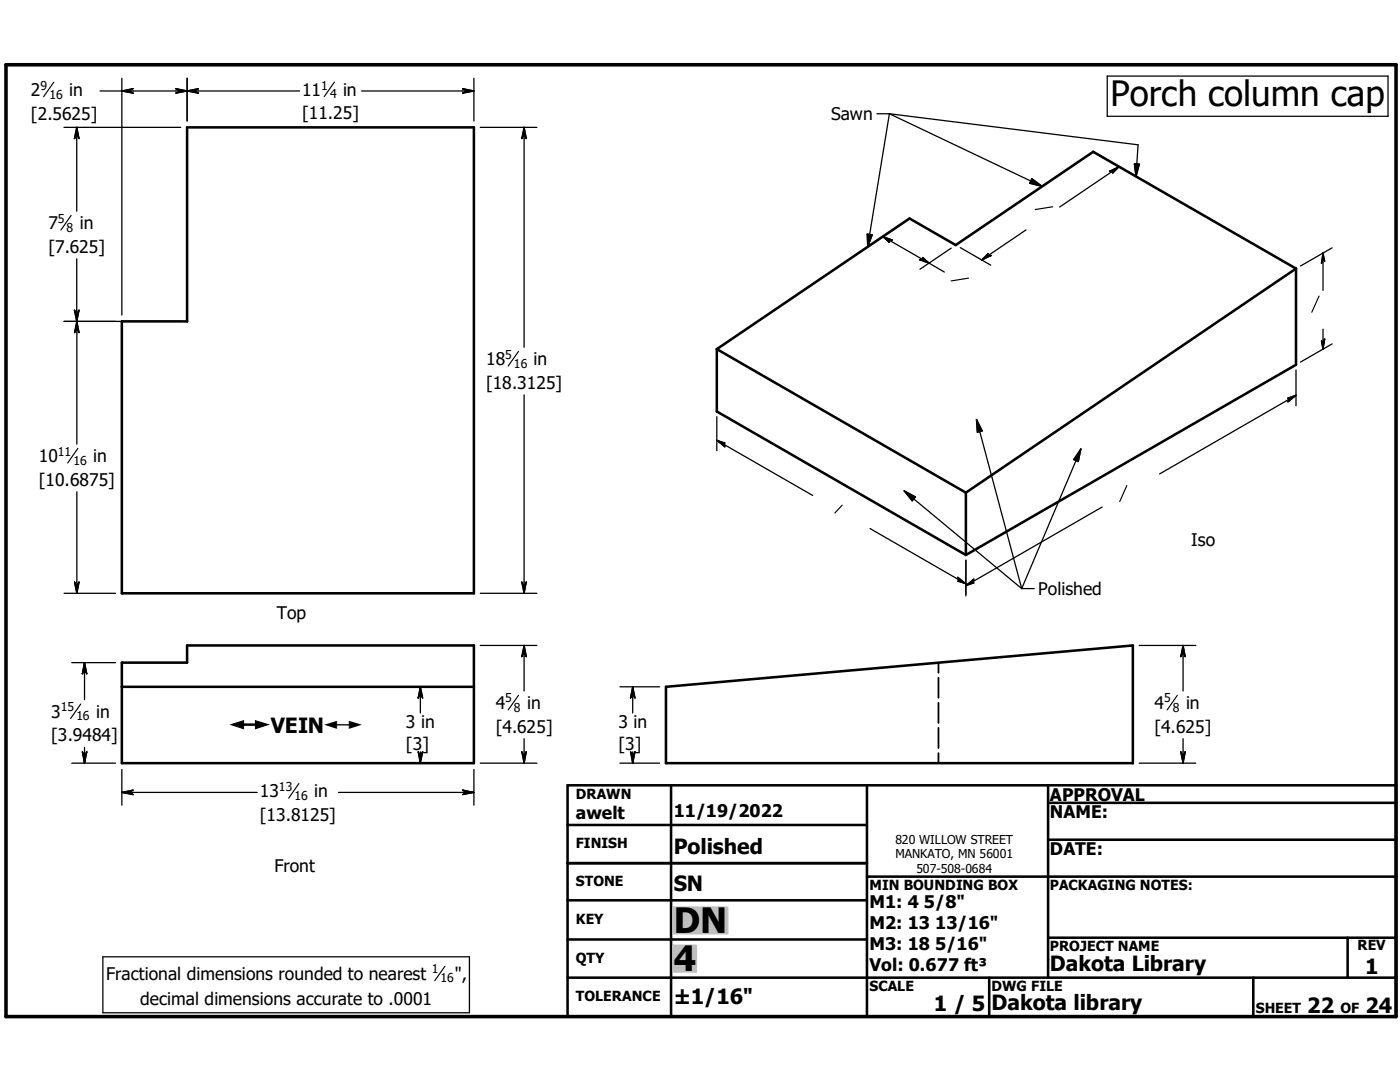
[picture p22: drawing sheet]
<svg xmlns="http://www.w3.org/2000/svg" width="279mm" height="216mm" viewBox="0 0 279 216" stroke-linecap="round" stroke-linejoin="round" font-family="sans-serif">
<defs><g id="words">
<g font-size="7">
<text x="221.6" y="21.2">Porch column cap</text>
<text x="134.5" y="186.2">DN</text>
<text x="134.5" y="193.8">4</text>
</g>
<g font-size="4.2">
<text x="54.1" y="146.2">VEIN</text>
<text x="134.4" y="170.3">Polished</text>
<text x="134.4" y="177.9">SN</text>
<text x="209.5" y="193.7">Dakota Library</text>
<text x="272.5" y="194.4">1</text>
<text x="134.4" y="200.4">±1/16&quot;</text>
<text x="186.4" y="201.7">1 / 5</text>
<text x="197.9" y="201.5">Dakota library</text>
<text x="260.9" y="202.2">22</text>
<text x="272.5" y="202.2">24</text>
</g>
<g font-size="3.5">
<text x="6.2" y="19.1">2</text>
<text x="6.2" y="23.9">[2.5625]</text>
<text x="13.8" y="19.1">in</text>
<text x="60.3" y="19.1">11</text>
<text x="60.3" y="23.8">[11.25]</text>
<text x="68.5" y="19.1">in</text>
<text x="165.9" y="24">Sawn</text>
<text x="9.7" y="45.7">7</text>
<text x="15.9" y="45.7">in</text>
<text x="9.7" y="50.5">[7.625]</text>
<text x="97" y="72.9">18</text>
<text x="97" y="77.6">[18.3125]</text>
<text x="106.5" y="72.9">in</text>
<text x="7.7" y="92.2">10</text>
<text x="18.6" y="92.2">in</text>
<text x="7.7" y="96.9">[10.6875]</text>
<text x="237.7" y="109">Iso</text>
<text x="207.2" y="118.7">Polished</text>
<text x="55.2" y="123.4">Top</text>
<text x="10.2" y="143.2">3</text>
<text x="19.2" y="143.2">in</text>
<text x="98.9" y="141.5">4</text>
<text x="105.2" y="141.5">in</text>
<text x="230.4" y="141.5">4</text>
<text x="236.7" y="141.5">in</text>
<text x="10.2" y="148">[3.9484]</text>
<text x="81" y="145.3">3 in</text>
<text x="81" y="149.6">[3]</text>
<text x="98.9" y="146.2">[4.625]</text>
<text x="123.4" y="145.3">3 in</text>
<text x="123.4" y="149.6">[3]</text>
<text x="230.4" y="146.2">[4.625]</text>
<text x="51.9" y="159">13</text>
<text x="62.7" y="159">in</text>
<text x="209.5" y="159.8">APPROVAL</text>
<text x="51.9" y="163.8">[13.8125]</text>
<text x="114.9" y="163.5">awelt</text>
<text x="134.5" y="163">11/19/2022</text>
<text x="209.5" y="163.2">NAME:</text>
<text x="54.8" y="174">Front</text>
<text x="209.5" y="170.6">DATE:</text>
<text x="173.5" y="181.2">M1: 4 5/8&quot;</text>
<text x="173.5" y="185.4">M2: 13 13/16&quot;</text>
<text x="173.5" y="189.6">M3: 18 5/16&quot;</text>
<text x="21.2" y="195.5">Fractional dimensions rounded to nearest</text>
<text x="90.8" y="195.5">&quot;,</text>
<text x="173.5" y="193.8">Vol: 0.677 ft³</text>
<text x="28" y="200.5">decimal dimensions accurate to .0001</text>
</g>
<g font-size="3.3">
<text x="46.1" y="146.2">#</text>
<text x="64.7" y="146.2">#</text>
</g>
<g font-size="2.8">
<text x="114.9" y="159.5">DRAWN</text>
<text x="114.9" y="169.2">FINISH</text>
<text x="114.9" y="176.9">STONE</text>
<text x="173.5" y="177.5">MIN BOUNDING BOX</text>
<text x="209.5" y="177.5">PACKAGING NOTES:</text>
<text x="114.9" y="184.4">KEY</text>
<text x="209.5" y="189.7">PROJECT NAME</text>
<text x="270.9" y="189.6">REV</text>
<text x="114.9" y="192.1">QTY</text>
<text x="173.5" y="197.7">SCALE</text>
<text x="197.9" y="197.7">DWG FILE</text>
<text x="114.9" y="199.7">TOLERANCE</text>
<text x="250.6" y="202.2">SHEET</text>
<text x="267.5" y="202.2">OF</text>
</g>
<g font-size="2.4">
<text x="8.1" y="17.9">9</text>
<text x="64.1" y="17.9">1</text>
<text x="9.9" y="19.7">16</text>
<text x="65.9" y="19.6">4</text>
<text x="11.6" y="44.5">5</text>
<text x="13.3" y="46.3">8</text>
<text x="100.8" y="71.6">5</text>
<text x="102.6" y="73.4">16</text>
<text x="11.6" y="90.9">11</text>
<text x="14.6" y="92.8">16</text>
<text x="12.1" y="141.9">15</text>
<text x="15.2" y="143.7">16</text>
<text x="100.8" y="140.2">5</text>
<text x="102.6" y="142">8</text>
<text x="232.3" y="140.2">5</text>
<text x="234.1" y="142">8</text>
<text x="55.7" y="157.8">13</text>
<text x="58.8" y="159.6">16</text>
<text x="178.7" y="168.4">820 WILLOW STREET</text>
<text x="178.7" y="171.3">MANKATO, MN 56001</text>
<text x="182.9" y="174.2">507-508-0684</text>
<text x="86.1" y="194.2">1</text>
<text x="87.9" y="196">16</text>
</g>
</g></defs>
<g fill="none" stroke="#000" stroke-width=".51">
<path d="M37.3 25.4h57.3v93h-70.3v-54.3h13zM258.6 53.6l-65.8 44.7M258.6 53.6v19.2l-65.8 37.9M258.6 53.6l-40.4-23.3-27.5 18.6-9.2-5.3-38.4 26.1M143.1 69.7l49.7 28.6M143.1 69.7v12.4l49.7 28.6M192.8 98.3v12.4M24.3 132.2h13v-3.4h57.3v23.5h-70.3zM24.3 137h70.3M132.9 137l93.2-8.2v23.5h-93.2zM113.3 156.7h165.3v46.2h-165.3zM133.9 156.7v46.2"/>
<path d="M173 156.7v46.2M209.2 156.7v38.4M113.3 179.6h59.7M113.3 164.6h59.7M113.3 172.2h59.7M173 174.9h105.6M209.2 160.2h69.4M209.2 167.6h69.4M113.3 187.5h59.7M113.3 195.1h165.3M197.4 195.1v7.8M209.2 187.1h69.4"/>
<path d="M250.1 195.1v7.8M268.9 187.1v8"/>
</g>
<path d="M187.3 132.2v2M187.3 135.2v4M187.3 140.2v4.1M187.3 145.2v4.1M187.3 150.3v2" fill="none" stroke="#000" stroke-width=".36"/>
<path d="M1.2 12.9h277.4v190h-277.4z" fill="none" stroke="#000" stroke-width=".71"/>
<g fill="#c0c0c0" stroke="#c0c0c0" stroke-width=".51">
<path d="M134.4 188.7h4.5v5.1z"/>
<path d="M134.4 188.7l4.5 5.1h-4.5z"/>
<path d="M134.4 181.1h10.7v5.1z"/>
<path d="M134.4 181.1l10.7 5.1h-10.7z"/>
</g>
<g fill="none" stroke="#000" stroke-width=".23">
<path d="M10.7 16.4l-2 2.9M66.7 16.4l-2 2.9M14.2 43l-2 2.9M193.3 55.5l-3.5 .6M210.1 41.3l-3.5 .5M263.2 59.1l-1.4 3.2M103.5 70.1l-2.1 2.9M15.5 89.5l-2 2.9M224.9 96.9l-1.4 3.2M168.1 100.8l-1.5 1.6M103.5 138.7l-2.1 3M235 138.7l-2.1 3"/>
<path d="M16.1 140.5l-2 2.9M59.7 156.3l-2.1 3M88.8 192.8l-2 2.9"/>
</g>
<g fill="none" stroke="#000" stroke-width=".25">
<path d="M20 18.2h39.8M24.3 15.6v47.3M24.3 18.2l2.3-.5-.8 .5 .8 .4zM25.8 18.2h.1M35.9 18.2h.1M35.9 18.2l-.8 .4 2.2-.4M35.9 18.2l-.8-.5 2.2 .5M37.3 15.6v8.5M37.3 18.2l2.3-.5-.8 .5M37.3 18.2l2.3 .4-.8-.4M38.8 18.2h.1M72.2 18.2h22.4"/>
<path d="M93.1 18.2h.1M93.1 18.2l-.8 .4 2.3-.4M93.1 18.2l-.8-.5 2.3 .5M94.6 15.6v8.5M221 15.2h56v8h-56zM12.8 25.4h23.3M15.3 26.9h.1M15.3 25.4v16.7M15.3 25.4l.5 2.2-.5-.7M15.3 25.4l-.4 2.2 .4-.7M95.8 25.4h11.3M104.6 26.9h.1"/>
<path d="M104.6 25.4v43.9M104.6 25.4l.4 2.2-.4-.7M104.6 25.4l-.5 2.2 .5-.7M175 22.7h2.5M177.5 22.7l30.5 14.5M177.5 22.7l-4.3 26.6M177.5 22.7l49.6 6.2-.4 6.3M205.9 35.7l2.1 1.5-2.5-.6zM219.1 30.8l6 3.5M222.3 34h.1M223.3 33.3l-11.8 8M223.3 33.3l-1.2 1.2 .2-.5"/>
<path d="M223.3 33.3l-1.8 .9 .8-.2M226.4 32.7l1 .1-.7 2.4zM15.3 51.6v37M173.1 46.7l1 .2-.9 2.4zM176.2 47.2l9.2 5.3M176.2 47.2l1.9 .7-.9-.1M176.2 47.2l1.2 1.1-.2-.5M177.2 47.8h.1M180.6 44.2l-6.2 4.2M184.4 51.9h.1M184.4 51.9l-.9-.1 1.9 .7M184.4 51.9l-.3-.5 1.3 1.1"/>
<path d="M185.4 52.5l3.1 1.8M189.8 49.5l-6.2 4.2M191.6 49.4l6.1 3.5M196.9 51.2h.1M196.9 51.2l.3-.6-1.3 1.3M196.9 51.2l.9-.2-1.9 .9M204.8 45.9l-8.9 6M264 51.7h.1M264 50.5v7.4M264 50.5l.4 1.6-.4-.4M264 50.5l-.3 2 .3-.8M265.8 49.5l-6.3 3.6"/>
<path d="M12.8 64.1h23.3M15.3 62.7h.1M15.3 62.7l-.4-.8 .9 4.5-.5-.8M15.3 62.7l.5-.8-.9 4.5 .4-.8M15.3 65.6h.1M104.6 78.8v39.6M257.6 79.5h.1M258.6 78.9l-27.2 15.7M258.6 78.9l-1.6 1.3 .6-.7M258.6 78.9l-1.6 .5 .6 .1M258.6 73.8v7.2M264 68.5h.1"/>
<path d="M264 65.7v4M264 68.5l-.3-.5 .3 1.7M264 68.5l.4-.8-.4 2M265.8 68.6l-6.3 3.7M15.3 98.1v20.3M143.1 87.9l19.1 11M143.1 87.9l1.6 .5-.6 .1M143.1 87.9l1.6 1.2-.6-.6M143.1 83.1v6.8M144.1 88.5h.1M180.5 97.9l23.4 19.5M180.5 97.9l2.2 1.3-.6 .7z"/>
<path d="M194.9 83.7l9 33.7M194.9 83.7l1.1 2.3-.9 .2zM215.7 89.6l-11.8 27.8M215.7 89.6l-.5 2.5-.9-.4zM12.8 118.4h10.2M15.3 116.9h.1M15.3 116.9l-.4-.7 .4 2.2M15.3 116.9l.5-.7-.5 2.2M95.8 118.4h11.3M104.6 116.9h.1M104.6 116.9l-.5-.7 .5 2.2M104.6 116.9l.4-.7-.4 2.2"/>
<path d="M173.6 105.5l19.2 11M191.7 115.9h.1M191.7 115.9h-.5l1.6 .6M191.7 115.9l-.5-.7 1.6 1.3M192.8 111.8v7.1M193.8 116.3h.1M193.8 116.3l.5-.7-1.5 1.3M193.8 116.3h.5l-1.5 .6M203.9 117.4h2.5M220 101.2l-27.2 15.7M14.3 132.2h8.7M16.9 133.7h.1"/>
<path d="M16.9 132.2v7.4M16.9 132.2l.4 2.3-.4-.8M16.9 132.2l-.5 2.3 .5-.8M83.9 138.5h.1M83.9 137v5.3M83.9 137l.4 2.3-.4-.8M83.9 137l-.4 2.3 .4-.8M95.8 128.8h11.3M104.6 130.2h.1M104.6 128.8v9.1M104.6 128.8l.4 2.2-.4-.8M104.6 128.8l-.5 2.2 .5-.8"/>
<path d="M123.7 137h7.9M126.3 138.5h.1M126.3 137v5.3M126.3 137l.4 2.3-.4-.8M126.3 137l-.5 2.3 .5-.8M227.4 128.8h11.2M236.1 130.2h.1M236.1 128.8v9.1M236.1 128.8l.4 2.2-.4-.8M236.1 128.8l-.5 2.2 .5-.8M14.3 152.3h8.7M16.9 150.8h.1"/>
<path d="M16.9 149.1v3.2M16.9 150.8l-.5-.8 .5 2.3M16.9 150.8l.4-.8-.4 2.3M24.3 158.1h27M24.3 158.1l2.3-.4-.8 .4M24.3 158.1l2.3 .4-.8-.4M24.3 153.5v7.2M25.8 158.1h.1M67.6 158.1h27M83.9 150.8h.1M83.9 150v2.3M83.9 150.8l-.4-.8 .4 2.3"/>
<path d="M83.9 150.8l.4-.8-.4 2.3M93.1 158.1h.1M93.1 158.1l-.8 .4 2.3-.4M93.1 158.1l-.8-.4 2.3 .4M94.6 153.5v7.2M95.8 152.3h11.3M104.6 150.8h.1M104.6 147.4v4.9M104.6 150.8l-.5-.8 .5 2.3M104.6 150.8l.4-.8-.4 2.3M123.7 152.3h7.9M126.3 150.8h.1"/>
<path d="M126.3 150v2.3M126.3 150.8l-.5-.8 .5 2.3M126.3 150.8l.4-.8-.4 2.3M227.4 152.3h11.2M236.1 150.8h.1M236.1 147.4v4.9M236.1 150.8l-.5-.8 .5 2.3M236.1 150.8l.4-.8-.4 2.3M20.5 190.9h73.2v11.2h-73.2z"/>
</g>
<g fill="#000" stroke="#000" stroke-width=".25">
<path d="M24.3 18.2l2.3-.5-.8 .5zM24.3 18.2h1.5l.8 .4zM25.8 18.2l.8 .4zM35.1 18.6l.8-.4h1.4zM35.1 17.7l2.2 .5h-1.4zM35.1 17.7l.8 .5zM37.3 18.2l2.3-.5-.8 .5zM37.3 18.2h1.5l.8 .4zM38.8 18.2l.8 .4zM92.3 18.6l.8-.4h1.5zM92.3 17.7l2.3 .5h-1.5zM92.3 17.7l.8 .5z"/>
<path d="M15.3 25.4l.5 2.2-.5-.7zM15.3 25.4v1.5l-.4 .7zM15.3 26.9l-.4 .7zM104.6 25.4l.4 2.2-.4-.7zM104.6 25.4v1.5l-.5 .7zM104.6 26.9l-.5 .7zM205.9 35.7l2.1 1.5-2.5-.6zM222.3 34l1-.7-1.2 1.2zM221.5 34.2l1.8-.9-1 .7zM221.5 34.2l.8-.2zM226.4 32.7l1 .1-.7 2.4zM173.1 46.7l1 .2-.9 2.4z"/>
<path d="M176.2 47.2l1.9 .7-.9-.1zM176.2 47.2l1 .6 .2 .5zM177.2 47.8l.2 .5zM183.5 51.8l.9 .1 1 .6zM184.1 51.4l1.3 1.1-1-.6zM184.1 51.4l.3 .5zM195.9 51.9l1.3-1.3-.3 .6zM195.9 51.9l1-.7 .9-.2zM196.9 51.2l.9-.2zM264 50.5l.4 1.6-.4-.4zM264 50.5v1.2l-.3 .8zM264 51.7l-.3 .8z"/>
<path d="M14.9 61.9l.4 .8v1.4zM15.8 61.9l-.5 2.2v-1.4zM15.8 61.9l-.5 .8zM15.3 64.1l.5 2.3-.5-.8zM15.3 64.1v1.5l-.4 .8zM15.3 65.6l-.4 .8zM257.6 79.5l1-.6-1.6 1.3zM257 79.4l1.6-.5-1 .6zM257 79.4l.6 .1zM263.7 68l.3 .5v1.2zM264.4 67.7l-.4 2v-1.2zM264.4 67.7l-.4 .8z"/>
<path d="M143.1 87.9l1.6 .5-.6 .1zM143.1 87.9l1 .6 .6 .6zM144.1 88.5l.6 .6zM180.5 97.9l2.2 1.3-.6 .7zM194.9 83.7l1.1 2.3-.9 .2zM215.7 89.6l-.5 2.5-.9-.4zM14.9 116.2l.4 .7v1.5zM15.8 116.2l-.5 2.2v-1.5zM15.8 116.2l-.5 .7zM104.1 116.2l.5 .7v1.5zM105 116.2l-.4 2.2v-1.5zM105 116.2l-.4 .7z"/>
<path d="M191.2 115.9h.5l1.1 .6zM191.2 115.2l1.6 1.3-1.1-.6zM191.2 115.2l.5 .7zM192.8 116.9l1.5-1.3-.5 .7zM192.8 116.9l1-.6h.5zM193.8 116.3h.5zM16.9 132.2l.4 2.3-.4-.8zM16.9 132.2v1.5l-.5 .8zM16.9 133.7l-.5 .8zM83.9 137l.4 2.3-.4-.8zM83.9 137v1.5l-.4 .8zM83.9 138.5l-.4 .8z"/>
<path d="M104.6 128.8l.4 2.2-.4-.8zM104.6 128.8v1.4l-.5 .8zM104.6 130.2l-.5 .8zM126.3 137l.4 2.3-.4-.8zM126.3 137v1.5l-.5 .8zM126.3 138.5l-.5 .8zM236.1 128.8l.4 2.2-.4-.8zM236.1 128.8v1.4l-.5 .8zM236.1 130.2l-.5 .8zM16.4 150l.5 .8v1.5zM17.3 150l-.4 2.3v-1.5zM17.3 150l-.4 .8z"/>
<path d="M24.3 158.1l2.3-.4-.8 .4zM24.3 158.1h1.5l.8 .4zM25.8 158.1l.8 .4zM83.5 150l.4 .8v1.5zM84.3 150l-.4 2.3v-1.5zM84.3 150l-.4 .8zM92.3 158.5l.8-.4h1.5zM92.3 157.7l2.3 .4h-1.5zM92.3 157.7l.8 .4zM104.1 150l.5 .8v1.5zM105 150l-.4 2.3v-1.5zM105 150l-.4 .8z"/>
<path d="M125.8 150l.5 .8v1.5zM126.7 150l-.4 2.3v-1.5zM126.7 150l-.4 .8zM235.6 150l.5 .8v1.5zM236.5 150l-.4 2.3v-1.5zM236.5 150l-.4 .8z"/>
</g>
<g fill="#fff" stroke="#fff" stroke-width=".25">
<path d="M46.1 143.2h26.6v3z"/>
<path d="M46.1 143.2l26.6 3h-26.6z"/>
</g>
<use href="#words"/>
</svg>
